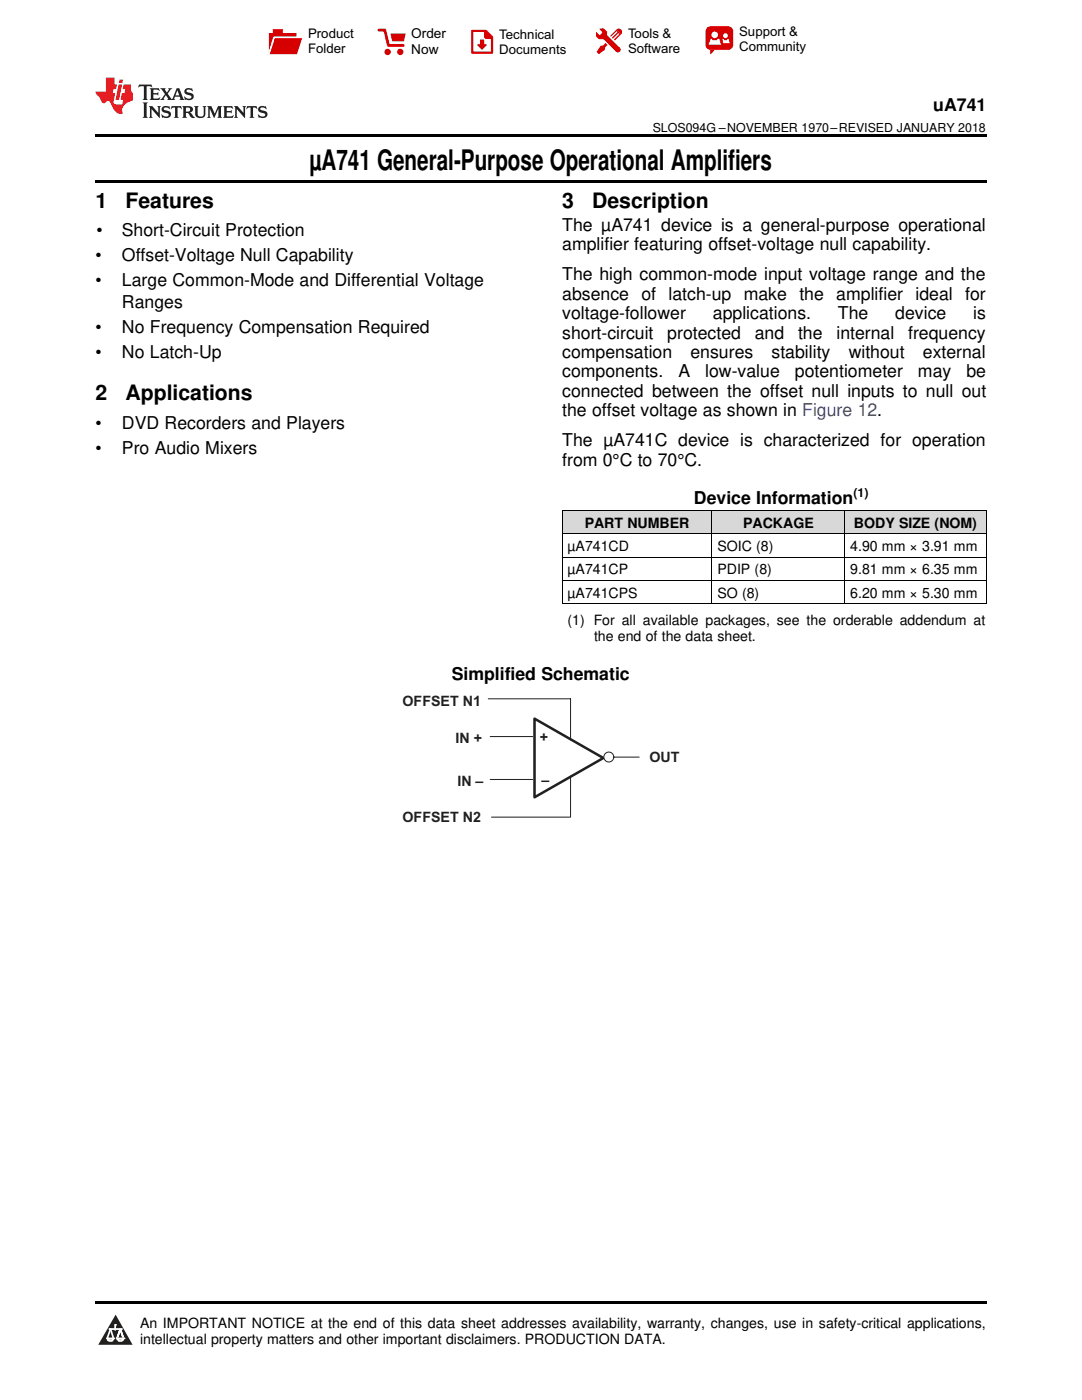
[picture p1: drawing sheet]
<svg xmlns="http://www.w3.org/2000/svg" width="216mm" height="279mm" viewBox="0 0 216 279" stroke-linecap="round" stroke-linejoin="round" font-family="sans-serif">
<defs><g id="words">
<text font-size="5.6" x="61.8" y="33.9">µA741 General-Purpose Operational Amplifiers</text>
<g font-size="4.2">
<text x="19" y="41.4">1</text>
<text x="25" y="41.4">Features</text>
<text x="112.2" y="41.4">3</text>
<text x="118.2" y="41.4">Description</text>
<text x="19.1" y="79.8">2</text>
<text x="25" y="79.8">Applications</text>
</g>
<g font-size="3.5">
<text x="186.2" y="22.2">uA741</text>
<text x="19.2" y="47.1">•</text>
<text x="24.3" y="47.1">Short-Circuit Protection</text>
<text x="112.2" y="46.1">The µA741 device is a general-purpose operational</text>
<text x="19.1" y="52.1">•</text>
<text x="24.3" y="52.1">Offset-Voltage Null Capability</text>
<text x="112.2" y="50">amplifier featuring offset-voltage null capability.</text>
<text x="19.1" y="57.2">•</text>
<text x="24.3" y="57.2">Large Common-Mode and Differential Voltage</text>
<text x="112.2" y="55.9">The high common-mode input voltage range and the</text>
<text x="112.2" y="59.8">absence</text>
<text x="128" y="59.8">of latch-up</text>
<text x="148.4" y="59.8">make</text>
<text x="159.5" y="59.8">the amplifier</text>
<text x="182.7" y="59.8">ideal</text>
<text x="192.6" y="59.8">for</text>
<text x="24.3" y="61.4">Ranges</text>
<text x="112.2" y="63.7">voltage-follower</text>
<text x="142.2" y="63.7">applications.</text>
<text x="167.2" y="63.7">The</text>
<text x="178.6" y="63.7">device</text>
<text x="194.2" y="63.7">is</text>
<text x="19.1" y="66.4">•</text>
<text x="19.1" y="71.4">•</text>
<text x="24.3" y="66.4">No Frequency Compensation Required</text>
<text x="24.3" y="71.4">No Latch-Up</text>
<text x="112.2" y="67.6">short-circuit</text>
<text x="112.2" y="71.4">compensation</text>
<text x="133.2" y="67.6">protected</text>
<text x="137.8" y="71.4">ensures</text>
<text x="150.6" y="67.6">and</text>
<text x="154" y="71.4">stability</text>
<text x="159.2" y="67.6">the</text>
<text x="166.9" y="67.6">internal</text>
<text x="169.3" y="71.4">without</text>
<text x="181.2" y="67.6">frequency</text>
<text x="184.1" y="71.4">external</text>
<text x="112.2" y="75.3">components.</text>
<text x="135.4" y="75.3">A</text>
<text x="140.7" y="75.3">low-value</text>
<text x="158.6" y="75.3">potentiometer</text>
<text x="183.2" y="75.3">may</text>
<text x="192.8" y="75.3">be</text>
<text x="112.2" y="79.2">connected between the offset null inputs to null out</text>
<text x="112.2" y="83.1">the offset voltage as shown in Figure 12.</text>
<text x="19.1" y="85.5">•</text>
<text x="24.3" y="85.5">DVD Recorders and Players</text>
<text x="112.2" y="89">The µA741C device is characterized for operation</text>
<text x="19.1" y="90.6">•</text>
<text x="24.3" y="90.6">Pro Audio Mixers</text>
<text x="112.2" y="92.9">from 0°C to 70°C.</text>
<text x="138.5" y="100.6">Device Information</text>
<text x="90.1" y="135.7">Simplified Schematic</text>
</g>
<g font-size="2.9" fill="#221f1f">
<text x="80.3" y="140.8">OFFSET N1</text>
<text x="90.9" y="148.4">IN +</text>
<text x="107.7" y="148">+</text>
<text x="129.6" y="152.1">OUT</text>
<text x="91.3" y="156.9">IN –</text>
<text x="108" y="156.6">–</text>
<text x="80.3" y="164.1">OFFSET N2</text>
</g>
<g font-size="2.8">
<text x="116.7" y="105.3">PART NUMBER</text>
<text x="148.3" y="105.3">PACKAGE</text>
<text x="170.4" y="105.3">BODY SIZE (NOM)</text>
<text x="113.2" y="110">µA741CD</text>
<text x="143.2" y="110">SOIC (8)</text>
<text x="169.7" y="110">4.90 mm × 3.91 mm</text>
<text x="113.2" y="114.6">µA741CP</text>
<text x="113.2" y="119.3">µA741CPS</text>
<text x="143.2" y="114.6">PDIP (8)</text>
<text x="143.2" y="119.3">SO (8)</text>
<text x="169.7" y="119.3">6.20 mm × 5.30 mm</text>
<text x="169.7" y="114.6">9.81 mm × 6.35 mm</text>
<text x="113.2" y="124.8">(1) For all available packages, see the orderable addendum at</text>
<text x="118.5" y="128">the end of the data sheet.</text>
<text x="27.9" y="265">An IMPORTANT NOTICE at the end of this data sheet addresses availability, warranty, changes, use in safety-critical applications,</text>
<text x="27.9" y="268.2">intellectual property matters and other important disclaimers. PRODUCTION DATA.</text>
</g>
<g font-size="2.7">
<text x="82.1" y="7.7">Order</text>
<text x="82.1" y="10.7">Now</text>
</g>
<g font-size="2.6">
<text x="61.5" y="7.6">Product</text>
<text x="61.5" y="10.6">Folder</text>
<text x="99.6" y="7.8">Technical</text>
<text x="99.6" y="10.8">Documents</text>
<text x="125.3" y="7.6">Tools &amp;</text>
<text x="125.3" y="10.6">Software</text>
<text x="147.5" y="7.2">Support &amp;</text>
<text x="147.5" y="10.2">Community</text>
</g>
<g font-size="2.5">
<text x="130.2" y="26.3">SLOS094G –NOVEMBER 1970–REVISED JANUARY 2018</text>
<text x="170.3" y="99.2">(1)</text>
</g>
</g></defs>
<g fill="#d8d8d8">
<path d="M112.2 101.9h29.9v4.7h-29.9z"/>
<path d="M142.1 101.9h26.5v4.7h-26.5z"/>
<path d="M168.6 101.9h28.2v4.7h-28.2z"/>
</g>
<path d="M23.1 262.4l3.4 6h-6.9z" fill="#221f1f"/>
<path d="M21.4 267.1h1.2l-.3 .5h-.3a.55 .55 0 0 1-.6-.5z" fill-rule="evenodd" fill="#fff"/>
<path d="M21.4 267.1h1.2l-.3 .5h-.3a.55 .55 0 0 1-.6-.5z" fill="none" stroke="#221f1f" stroke-width=".34"/>
<path d="M21.4 267.1l1.2 .1-.3 .4h-.5z" fill="none" stroke="#fff" stroke-width=".34"/>
<path d="M23 265.3h.1" fill="none" stroke="#fff" stroke-width=".34"/>
<path d="M23 264.4v.9z" fill="#fff"/>
<path d="M23 264.4v.9z" fill="none" stroke="#fff" stroke-width=".34"/>
<circle cx="23" cy="264.4" r=".17" fill="#fff"/>
<path d="M21.9 265.2h.1" fill="none" stroke="#fff" stroke-width=".34"/>
<path d="M21.9 265.2h2.3z" fill="#fff"/>
<path d="M21.9 265.2h2.3z" fill="none" stroke="#fff" stroke-width=".34"/>
<circle cx="24.2" cy="265.2" r=".17" fill="#fff"/>
<path d="M23.3 267.1h.1" fill="none" stroke="#fff" stroke-width=".34"/>
<path d="M24 265.2l-.7 1.9z" fill="#fff"/>
<path d="M24 265.2l-.7 1.9z" fill="none" stroke="#fff" stroke-width=".34"/>
<path d="M24 265.2l.7 1.9z" fill="#fff"/>
<path d="M24 265.2l.7 1.9z" fill="none" stroke="#fff" stroke-width=".34"/>
<path d="M24.6 267.1h.1" fill="none" stroke="#fff" stroke-width=".34"/>
<circle cx="21.4" cy="267.1" r=".17" fill="#fff"/>
<path d="M22.1 265.2l-.7 1.9z" fill="#fff"/>
<path d="M22.1 265.2l-.7 1.9z" fill="none" stroke="#fff" stroke-width=".34"/>
<path d="M22.1 265.2l.5 1.9z" fill="#fff"/>
<path d="M22.1 265.2l.5 1.9z" fill="none" stroke="#fff" stroke-width=".34"/>
<circle cx="22.6" cy="267.1" r=".17" fill="#fff"/>
<path d="M23.4 267.1h1.3a.65 .65 0 0 1-.7 .5 .65 .65 0 0 1-.6-.5z" fill-rule="evenodd" fill="#fff"/>
<path d="M23.4 267.1h1.3a.65 .65 0 0 1-.7 .5 .65 .65 0 0 1-.6-.5z" fill="none" stroke="#221f1f" stroke-width=".34"/>
<path d="M23.4 267.1h1.3l-.4 .5h-.6z" fill="none" stroke="#fff" stroke-width=".34"/>
<path d="M23.3 267.1h.1" fill="none" stroke="#fff" stroke-width=".34"/>
<circle cx="24.7" cy="267.1" r=".17" fill="#fff"/>
<path d="M19.1 259.7h177.8v.5h-177.8z" fill="#000"/>
<path d="M106.7 143.4l13.7 7.9-13.7 7.8z" fill="none" stroke="#221f1f" stroke-width=".5"/>
<circle cx="121.5" cy="151.1" r=".99" fill="#fff"/>
<g fill="none" stroke="#221f1f" stroke-width=".2">
<path d="M97.4 139.5h16.4v8.2M97.8 147h8.5M97.8 155.6h8.5M113.8 154.9v8.2M122.5 151.1h5M98.1 163.1h15.6"/>
<circle cx="121.5" cy="151.1" r=".99"/>
</g>
<path d="M112.2 115.8h84.6M112.2 111.2h84.6M112.2 106.5h84.6M112.2 101.9h84.6M112.2 101.9v18.6M142 101.9v18.6M168.5 101.9v18.6M196.8 101.9v18.6M112.2 120.5h84.6" fill="none" stroke="#000" stroke-width=".2"/>
<path d="M19.1 35.9h177.8v.5h-177.8zM19.1 26.8h177.8v.6h-177.8z" fill="#000"/>
<path d="M27.7 16.9l-.1 .6 .6-.3h.5v.2v2.2l-.2 .4h1l-.2-.4v-2.2v-.2h.5l.6 .3-.2-.6zM29.9 17.6l.2 .4v1.6l-.2 .4h1.9l.1-.6a1.09 1.09 0 0 1-1.3 .1v-.6h.6l.4 .2v-.7l-.2 .2h-.8v-.6l.2-.1a1.01 1.01 0 0 1 1 .3l-.1-.6zM32 17.6l.9 1.2-1 1.2h.9l-.2-.3 .5-.7 .5 .7-.3 .3h1.7l-.2-.3 .1-.4h1l.1 .4-.2 .3h1l-.3-.4-.7-2h-.5l-1 2.2-.8-1.1 .9-1.1h-.9l.2 .2-.4 .7-.4-.7 .2-.2zM35.4 18l.4 1h-.8zM37 17.7a.66 .66 0 0 0-.2 .8 .66 .66 0 0 0 .6 .4l.7 .2 .1 .2a.8 .8 0 0 1-.7 .4 .8 .8 0 0 1-.7-.5l.1 .8 .2-.2a.94 .94 0 0 0 1.1 .1 .94 .94 0 0 0 .4-.9 1.48 1.48 0 0 0-1.3-.6v-.4a1.1 1.1 0 0 1 1.2 .2l-.2-.6-.2 .1-.5-.1zM28.5 20.4l.2 .4v2.3l-.2 .4h1l-.2-.4v-2.3l.2-.4zM29.7 21.2l.2 .4v1.5l-.2 .4h.8l-.3-.4 .1-1.3 1.6 1.8v-2l.2-.4h-.7l.2 .2v1.1l-1.2-1.3zM32.5 21.3a.66 .66 0 0 0-.2 .8 .66 .66 0 0 0 .6 .4l.6 .2 .2 .2a.8 .8 0 0 1-.8 .4 .8 .8 0 0 1-.7-.5l.2 .7 .2-.1a.94 .94 0 0 0 1 .1 .94 .94 0 0 0 .5-1 1.47 1.47 0 0 0-1.3-.6l-.1-.3a1.1 1.1 0 0 1 1.3 .2l-.2-.6-.2 .1-.5-.2zM34.3 21.2l-.2 .6a.64 .64 0 0 1 .8-.3v1.6l-.2 .4h1l-.3-.4 .1-1.6a.66 .66 0 0 1 .8 .3l-.2-.6zM36.3 21.2l.3 .4v1.5l-.3 .4h1l-.2-.2v-.7h.5l.1 .1a.8 .8 0 0 0 1.2 .7l-1-1a.62 .62 0 0 0 .6-.5 .62 .62 0 0 0-.6-.7zM37.1 21.5h.1a.48 .48 0 0 1 .6 0 .48 .48 0 0 1 .1 .6l-.2 .1-.6 .1zM38.7 21.2l.2 .2a2.29 2.29 0 0 0 .4 2 1.05 1.05 0 0 0 1.7-.7v-1.3l.2-.2h-.8l.2 .4v1.1a.61 .61 0 0 1-.6 .6 .61 .61 0 0 1-.6-.6v-1.1l.3-.4zM41.3 21.2l.3 .4v1.5l-.3 .4h.8l-.2-.4v-1.4l.8 1.9 .9-1.9v1.4l-.2 .4h.9l-.2-.4v-1.5l.2-.4h-.8l-.7 1.5-.6-1.5zM44.5 21.2l.2 .4v1.5l-.2 .4h1.9l.2-.6a1.1 1.1 0 0 1-1.4 .2v-.7h.6l.4 .2v-.6l-.2 .1-.8 .1v-.6l.2-.1a1.02 1.02 0 0 1 1.1 .2l-.2-.5zM46.7 21.2l.2 .4v1.5l-.2 .4h.8l-.3-.4 .1-1.3 1.6 1.8v-2l.2-.4h-.7l.2 .2v1.1l-1.2-1.3zM49.3 21.2l-.1 .6a.64 .64 0 0 1 .8-.3v1.6l-.3 .4h1l-.2-.4v-1.6a.66 .66 0 0 1 .8 .3l-.1-.6zM51.7 21.3a.66 .66 0 0 0-.2 .7 .66 .66 0 0 0 .7 .5l.6 .2 .1 .2a.8 .8 0 0 1-.7 .4 .8 .8 0 0 1-.7-.5l.1 .7 .2-.1a.94 .94 0 0 0 1.1 .1 .94 .94 0 0 0 .4-1 1.48 1.48 0 0 0-1.2-.6l-.1-.3a1.1 1.1 0 0 1 1.2 .2l-.2-.6-.1 .1-.6-.2z" fill="#221f1f"/>
<path d="M21.1 15.5v2.8h-2v.4l.9 .9a.96 .96 0 0 0 1 1 .59 .59 0 0 1 .5-.4 .59 .59 0 0 1 .5 .3l.4 .8a1.61 1.61 0 0 0 2.1 1.3 1.63 1.63 0 0 1 1.1-2.2l.9-.3v-1.5a1.6 1.6 0 0 1-.4-1.7h-1.4l-.2 .9h.5l-.2 .8h-.5l-.2 1v.3h.5l-.2 .9h-.7a.74 .74 0 0 1-1-.6l.3-1.6h-.5l.2-.8h.5l.1-.9h-.4v-1.4zM23.7 16.9l-.7 3h.8l.6-3zM23.8 15.9l-.1 .7h.7l.2-.7z" fill="#ed1c24"/>
<g fill="#d60000">
<path d="M54.4 5.8h2v.8h2.8v4.2h-5.5v-4.2h.7z" fill-rule="evenodd"/>
<path d="M54.7 7.5h5.6l-1 3.3h-5.6z" fill-rule="evenodd"/>
</g>
<path d="M54.6 7.4h5.8l-.1 .1h-5.5l-1.1 3.3z" fill-rule="evenodd" fill="#fff"/>
<path d="M54.6 7.4h5.8l-.1 .1h-5.5l-1.1 3.3z" fill="none" stroke="#fff" stroke-width=".2"/>
<path d="M75.6 6h1.2l.7 3.1h3" fill="none" stroke="#d60000" stroke-width=".56"/>
<g fill="#d60000">
<path d="M77.9 6.7h3.1l-.4 1.5h-2.3z" fill-rule="evenodd"/>
<circle cx="77.3" cy="10.4" r=".64"/>
<circle cx="79.9" cy="10.4" r=".64"/>
</g>
<path d="M94.2 6.2h2.7l1.3 1.2v3.1h-4z" fill="none" stroke="#d60000" stroke-width=".44"/>
<g fill="#d60000">
<path d="M95.8 7.9h.8v1h.6l-1 1.1-1-1v-.1h.6z" fill-rule="evenodd"/>
<path d="M96.6 6.2h.3l1.3 1.2v.4h-1.3l-.3-.4z" fill-rule="evenodd"/>
<path d="M119.6 5.7h.9l.6 .6 .1 .7 2.5 2.5-.8 .8-2.3-2.3-1.1-.2-.6-.6v-.8l.7 .6 .5-.4v-.2l-.4-.5z" fill-rule="evenodd"/>
<path d="M119.9 9.1h.4l.5-.5 .4 .4-.5 .5v.4l-1.2 .9-.5-.5z" fill-rule="evenodd"/>
<path d="M123 5.9a.67 .67 0 0 1 .9 0 .67 .67 0 0 1 0 .9z" fill-rule="evenodd"/>
<path d="M123 5.9l.9 .9-1.2 1.2h-.2l.1-.2 .9-.9 .1-.2h-.3l-.9 1h-.2v-.2l.9-1 .1-.2h-.3l-.9 1h-.2v-.2z" fill-rule="evenodd"/>
<circle cx="123.3" cy="9.9" r=".54"/>
</g>
<path d="M121.1 6.3l-.1 .7" fill="none" stroke="#d60000" stroke-width=".2"/>
<g fill="#d60000">
<path d="M141.1 5.5l.6-.2h3.6a.95 .95 0 0 1 1 .9v2.8a.95 .95 0 0 1-1 .9h-3.6a.95 .95 0 0 1-.9-.9v-2.8z" fill-rule="evenodd"/>
<path d="M141.7 9.9h.9l-.7 .9h-.2z" fill-rule="evenodd"/>
</g>
<g fill="#fff">
<path d="M144.3 8.6h1.3z"/>
<path d="M141.8 7.8h.3l.1 .2h.8l.2-.2h.3l.4 1.1h-2.5z" fill-rule="evenodd"/>
<path d="M144.2 7.8h.2l.2 .2h.4l.2-.2h.2l.2 .8h-1.3z" fill-rule="evenodd"/>
<circle cx="142.6" cy="6.9" r=".65"/>
<circle cx="144.8" cy="7.1" r=".48"/>
</g>
<use href="#words"/>
</svg>
